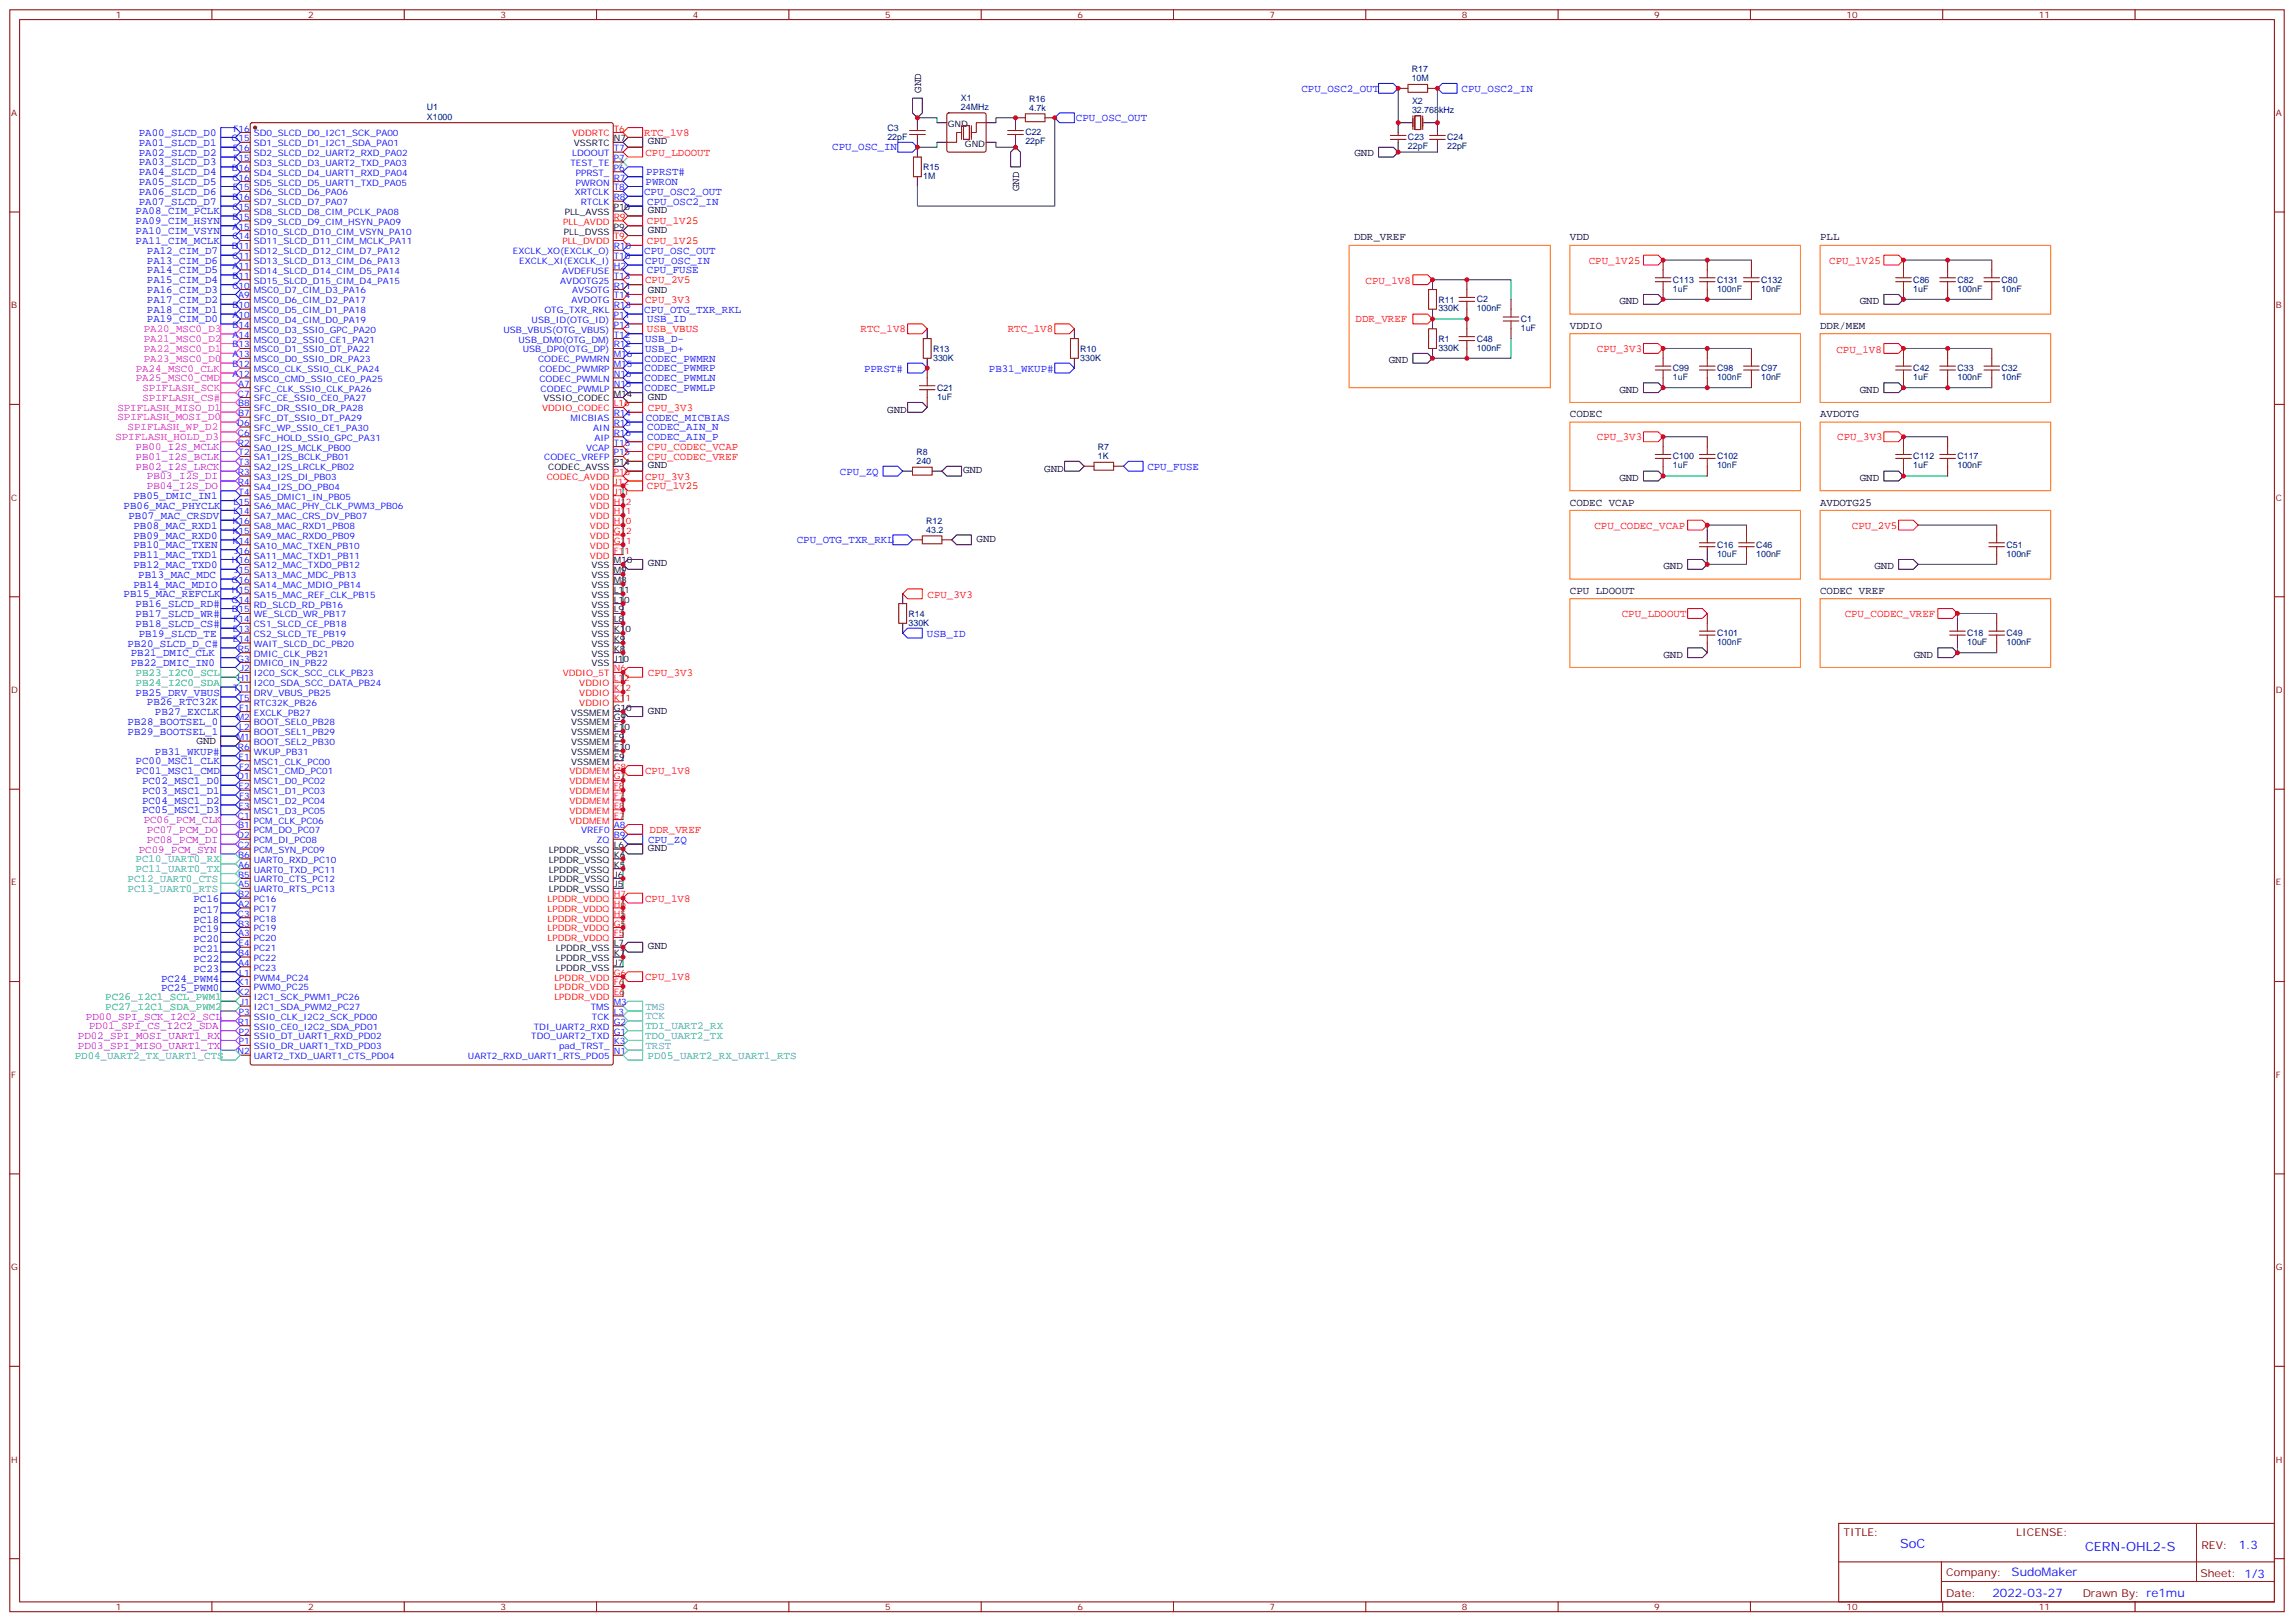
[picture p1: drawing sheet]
<svg xmlns="http://www.w3.org/2000/svg" width="825mm" height="583mm" viewBox="0 0 825 583" stroke-linecap="round" stroke-linejoin="round" font-family="sans-serif">
<defs><g id="words">
<g font-size="4.6" fill="#00f">
<text x="683.2" y="556.5">SoC</text>
<text x="749.7" y="557.4">CERN-OHL2-S</text>
</g>
<g font-size="4.2" fill="#00f">
<text x="804.9" y="556.8">1.3</text>
<text x="723.3" y="566.3">SudoMaker</text>
<text x="716.4" y="574.1">2022-03-27</text>
</g>
<g font-size="3.9">
<text x="331.2" y="33.4" transform="rotate(-90 331.2 33.4)">GND</text>
<text x="233" y="51.9">GND</text>
<text x="487" y="56">GND</text>
<text x="366.4" y="68.7" transform="rotate(-90 366.4 68.7)">GND</text>
<text x="233" y="76.6">GND</text>
<text x="233" y="83.6">GND</text>
<text x="486.8" y="86.4">DDR_VREF</text>
<text x="564.4" y="86.4">VDD</text>
<text x="654.4" y="86.4">PLL</text>
<text x="233" y="105.3">GND</text>
<text x="582.2" y="109.3">GND</text>
<text x="668.7" y="109.3">GND</text>
<text x="564.4" y="118.2">VDDIO</text>
<text x="654.4" y="118.2">DDR/MEM</text>
<text x="499.3" y="130.6">GND</text>
<text x="233" y="143.6">GND</text>
<text x="582.2" y="141.1">GND</text>
<text x="668.7" y="141.1">GND</text>
<text x="319" y="148.4">GND</text>
<text x="564.4" y="149.9">CODEC</text>
<text x="654.4" y="149.9">AVDOTG</text>
<text x="233" y="168.3">GND</text>
<text x="346.2" y="170">GND</text>
<text x="375.4" y="169.6">GND</text>
<text x="582.2" y="172.8">GND</text>
<text x="668.7" y="172.8">GND</text>
<text x="564.4" y="181.7">CODEC VCAP</text>
<text x="654.4" y="181.7">AVDOTG25</text>
<text x="351.1" y="194.8">GND</text>
<text x="233" y="203.6">GND</text>
<text x="598.1" y="204.6">GND</text>
<text x="673.9" y="204.6">GND</text>
<text x="564.4" y="213.4">CPU LDOOUT</text>
<text x="654.4" y="213.4">CODEC VREF</text>
<text x="598.1" y="236.3">GND</text>
<text x="688.1" y="236.3">GND</text>
<text x="233" y="256.5">GND</text>
<text x="70.7" y="267.6">GND</text>
<text x="233" y="305.9">GND</text>
<text x="233" y="341.2">GND</text>
</g>
<g font-size="3.9" fill="#00f">
<text x="467.9" y="33">CPU_OSC2_OUT</text>
<text x="525.5" y="33">CPU_OSC2_IN</text>
<text x="386.9" y="43.6">CPU_OSC_OUT</text>
<text x="49.9" y="52.4">PA01_SLCD_D1</text>
<text x="49.9" y="48.9">PA00_SLCD_D0</text>
<text x="49.9" y="59.5">PA03_SLCD_D3</text>
<text x="49.9" y="55.9">PA02_SLCD_D2</text>
<text x="299.3" y="54.1">CPU_OSC_IN</text>
<text x="49.9" y="63">PA04_SLCD_D4</text>
<text x="232.3" y="62.9">PPRST#</text>
<text x="49.9" y="70">PA06_SLCD_D6</text>
<text x="49.9" y="66.5">PA05_SLCD_D5</text>
<text x="231.6" y="70">CPU_OSC2_OUT</text>
<text x="232.1" y="66.5">PWRON</text>
<text x="48.8" y="77.1">PA08_CIM_PCLK</text>
<text x="49.9" y="73.6">PA07_SLCD_D7</text>
<text x="232.7" y="73.6">CPU_OSC2_IN</text>
<text x="48.8" y="80.6">PA09_CIM_HSYN</text>
<text x="48.8" y="84.1">PA10_CIM_VSYN</text>
<text x="48.8" y="87.6">PA11_CIM_MCLK</text>
<text x="52.8" y="91.2">PA12_CIM_D7</text>
<text x="52.8" y="94.7">PA13_CIM_D6</text>
<text x="231.6" y="91.2">CPU_OSC_OUT</text>
<text x="232" y="94.7">CPU_OSC_IN</text>
<text x="52.8" y="98.3">PA14_CIM_D5</text>
<text x="52.8" y="101.8">PA15_CIM_D4</text>
<text x="232.6" y="98.3">CPU_FUSE</text>
<text x="52.8" y="105.3">PA16_CIM_D3</text>
<text x="52.8" y="108.8">PA17_CIM_D2</text>
<text x="52.8" y="112.4">PA18_CIM_D1</text>
<text x="231.6" y="112.4">CPU_OTG_TXR_RKL</text>
<text x="52.8" y="115.9">PA19_CIM_D0</text>
<text x="232.7" y="115.9">USB_ID</text>
<text x="231.9" y="123">USB_D-</text>
<text x="231.7" y="130">CODEC_PWMRN</text>
<text x="231.9" y="126.5">USB_D+</text>
<text x="231.7" y="133.5">CODEC_PWMRP</text>
<text x="231.7" y="137">CODEC_PWMLN</text>
<text x="310.6" y="133.6">PPRST#</text>
<text x="355.5" y="133.6">PB31_WKUP#</text>
<text x="231.7" y="140.5">CODEC_PWMLP</text>
<text x="232.2" y="151.2">CODEC_MICBIAS</text>
<text x="232.7" y="154.7">CODEC_AIN_N</text>
<text x="232.7" y="158.2">CODEC_AIN_P</text>
<text x="302" y="170.6">CPU_ZQ</text>
<text x="412.5" y="168.9">CPU_FUSE</text>
<text x="48" y="179.4">PB05_DMIC_IN1</text>
<text x="44.4" y="183">PB06_MAC_PHYCLK</text>
<text x="46.2" y="186.5">PB07_MAC_CRSDV</text>
<text x="48" y="190">PB08_MAC_RXD1</text>
<text x="48" y="197.1">PB10_MAC_TXEN</text>
<text x="48" y="193.5">PB09_MAC_RXD0</text>
<text x="286.5" y="195.2">CPU_OTG_TXR_RKL</text>
<text x="48" y="200.6">PB11_MAC_TXD1</text>
<text x="48" y="204.1">PB12_MAC_TXD0</text>
<text x="49.7" y="207.7">PB13_MAC_MDC</text>
<text x="44.4" y="214.7">PB15_MAC_REFCLK</text>
<text x="48" y="211.2">PB14_MAC_MDIO</text>
<text x="48.8" y="218.3">PB16_SLCD_RD#</text>
<text x="48.8" y="221.8">PB17_SLCD_WR#</text>
<text x="48.8" y="225.3">PB18_SLCD_CS#</text>
<text x="45.9" y="232.4">PB20_SLCD_D_C#</text>
<text x="49.9" y="228.9">PB19_SLCD_TE</text>
<text x="333.3" y="228.8">USB_ID</text>
<text x="47" y="235.9">PB21_DMIC_CLK</text>
<text x="47" y="239.4">PB22_DMIC_IN0</text>
<text x="48.8" y="250">PB25_DRV_VBUS</text>
<text x="52.8" y="253.5">PB26_RTC32K</text>
<text x="55.7" y="257.1">PB27_EXCLK</text>
<text x="45.9" y="260.6">PB28_BOOTSEL_0</text>
<text x="45.9" y="264.1">PB29_BOOTSEL_1</text>
<text x="48.8" y="274.7">PC00_MSC1_CLK</text>
<text x="55.7" y="271.2">PB31_WKUP#</text>
<text x="48.8" y="278.2">PC01_MSC1_CMD</text>
<text x="51.1" y="281.7">PC02_MSC1_D0</text>
<text x="51.1" y="285.3">PC03_MSC1_D1</text>
<text x="51.1" y="288.8">PC04_MSC1_D2</text>
<text x="51.1" y="292.3">PC05_MSC1_D3</text>
<text x="233" y="302.9">CPU_ZQ</text>
<text x="69.5" y="328.1">PC17</text>
<text x="69.6" y="324.1">PC16</text>
<text x="69.5" y="331.6">PC18</text>
<text x="69.5" y="335.1">PC19</text>
<text x="69.5" y="338.7">PC20</text>
<text x="69.5" y="342.2">PC21</text>
<text x="69.5" y="345.7">PC22</text>
<text x="57.9" y="352.8">PC24_PWM4</text>
<text x="69.5" y="349.2">PC23</text>
<text x="57.9" y="356.3">PC25_PWM0</text>
</g>
<g font-size="3.9" fill="#f00">
<text x="231.6" y="48.8">RTC_1V8</text>
<text x="232.1" y="56">CPU_LDOOUT</text>
<text x="232.6" y="80.6">CPU_1V25</text>
<text x="232.6" y="87.7">CPU_1V25</text>
<text x="571.3" y="94.7">CPU_1V25</text>
<text x="657.7" y="94.7">CPU_1V25</text>
<text x="232" y="101.8">CPU_2V5</text>
<text x="491" y="102.1">CPU_1V8</text>
<text x="232" y="108.8">CPU_3V3</text>
<text x="232.6" y="119.5">USB_VBUS</text>
<text x="309.4" y="119.4">RTC_1V8</text>
<text x="362.4" y="119.4">RTC_1V8</text>
<text x="487.4" y="115.8">DDR_VREF</text>
<text x="574.2" y="126.5">CPU_3V3</text>
<text x="660.3" y="126.8">CPU_1V8</text>
<text x="233" y="147.7">CPU_3V3</text>
<text x="232.9" y="161.8">CPU_CODEC_VCAP</text>
<text x="574.2" y="158.3">CPU_3V3</text>
<text x="660.6" y="158.3">CPU_3V3</text>
<text x="232.8" y="165.3">CPU_CODEC_VREF</text>
<text x="232" y="172.3">CPU_3V3</text>
<text x="232.6" y="175.9">CPU_1V25</text>
<text x="573.3" y="190">CPU_CODEC_VCAP</text>
<text x="665.9" y="190">CPU_2V5</text>
<text x="333.5" y="214.8">CPU_3V3</text>
<text x="583.1" y="221.8">CPU_LDOOUT</text>
<text x="663.2" y="221.7">CPU_CODEC_VREF</text>
<text x="233" y="243">CPU_3V3</text>
<text x="232" y="278.2">CPU_1V8</text>
<text x="233.5" y="299.5">DDR_VREF</text>
<text x="232" y="324.1">CPU_1V8</text>
<text x="232" y="352.3">CPU_1V8</text>
</g>
<g font-size="3.9" fill="#f0f">
<text x="51.7" y="119.4">PA20_MSC0_D3</text>
<text x="51.7" y="123">PA21_MSC0_D2</text>
<text x="51.7" y="126.5">PA22_MSC0_D1</text>
<text x="51.7" y="130">PA23_MSC0_D0</text>
<text x="48.8" y="133.5">PA24_MSC0_CLK</text>
<text x="48.8" y="137.1">PA25_MSC0_CMD</text>
<text x="51.2" y="140.5">SPIFLASH_SCK</text>
<text x="42.2" y="147.7">SPIFLASH_MISO_D1</text>
<text x="51.2" y="144.2">SPIFLASH_CS#</text>
<text x="42.2" y="151.1">SPIFLASH_MOSI_D0</text>
<text x="45.9" y="154.7">SPIFLASH_WP_D2</text>
<text x="41.5" y="158.3">SPIFLASH_HOLD_D3</text>
</g>
<g font-size="3.9" fill="#c0f">
<text x="48.8" y="161.8">PB00_I2S_MCLK</text>
<text x="48.8" y="165.3">PB01_I2S_BCLK</text>
<text x="48.8" y="168.8">PB02_I2S_LRCK</text>
<text x="52.8" y="172.3">PB03_I2S_DI</text>
<text x="52.8" y="175.9">PB04_I2S_DO</text>
<text x="51.7" y="295.9">PC06_PCM_CLK</text>
<text x="52.8" y="299.4">PC07_PCM_DO</text>
<text x="52.8" y="302.9">PC08_PCM_DI</text>
<text x="49.9" y="306.5">PC09_PCM_SYN</text>
<text x="30.9" y="366.4">PD00_SPI_SCK_I2C2_SCL</text>
<text x="32" y="370">PD01_SPI_CS_I2C2_SDA</text>
<text x="28" y="377">PD03_SPI_MISO_UART1_TX</text>
<text x="28" y="373.5">PD02_SPI_MOSI_UART1_RX</text>
</g>
<g font-size="3.9" fill="#3c0">
<text x="48.8" y="243">PB23_I2C0_SCL</text>
<text x="48.8" y="246.5">PB24_I2C0_SDA</text>
<text x="37.8" y="359.4">PC26_I2C1_SCL_PWM1</text>
<text x="37.8" y="362.9">PC27_I2C1_SDA_PWM2</text>
</g>
<g font-size="3.9" fill="#0cc">
<text x="48.8" y="310">PC10_UART0_RX</text>
<text x="45.9" y="317">PC12_UART0_CTS</text>
<text x="48.8" y="313.5">PC11_UART0_TX</text>
<text x="45.9" y="320.6">PC13_UART0_RTS</text>
<text x="232.1" y="369.9">TDI_UART2_RX</text>
<text x="232" y="373.5">TDO_UART2_TX</text>
<text x="26.9" y="380.5">PD04_UART2_TX_UART1_CTS</text>
<text x="232.9" y="380.5">PD05_UART2_RX_UART1_RTS</text>
</g>
<g font-size="3.9" fill="#0cf">
<text x="232.1" y="362.9">TMS</text>
<text x="232.1" y="366.4">TCK</text>
<text x="232.1" y="377">TRST</text>
</g>
<g font-size="3.9" fill="#800">
<text x="662.9" y="552.1">TITLE:</text>
<text x="791.5" y="556.8">REV:</text>
<text x="699.8" y="566.3">Company:</text>
<text x="791.1" y="566.9">Sheet: 1/3</text>
<text x="699.8" y="574">Date:</text>
<text x="748.8" y="574.1">Drawn By: re1mu</text>
</g>
<text font-size="3.9" fill="#900" x="725" y="552.1">LICENSE:</text>
<g font-size="3.2" fill="#800">
<text x="41.6" y="6.5">1</text>
<text x="110.8" y="6.5">2</text>
<text x="179.9" y="6.5">3</text>
<text x="249.1" y="6.5">4</text>
<text x="318.2" y="6.5">5</text>
<text x="387.3" y="6.5">6</text>
<text x="456.5" y="6.5">7</text>
<text x="525.6" y="6.5">8</text>
<text x="594.8" y="6.5">9</text>
<text x="663.9" y="6.5">10</text>
<text x="733.1" y="6.5">11</text>
<text x="4.1" y="41.6">A</text>
<text x="818.3" y="41.6">A</text>
<text x="4.1" y="110.8">B</text>
<text x="818.3" y="110.8">B</text>
<text x="4.1" y="179.9">C</text>
<text x="818.3" y="179.9">C</text>
<text x="4.1" y="249.1">D</text>
<text x="818.3" y="249.1">D</text>
<text x="4.1" y="318.2">E</text>
<text x="818.3" y="318.2">E</text>
<text x="4.1" y="387.3">F</text>
<text x="818.3" y="387.3">F</text>
<text x="4.1" y="456.5">G</text>
<text x="818.3" y="456.5">G</text>
<text x="4.1" y="525.6">H</text>
<text x="818.3" y="525.6">H</text>
<text x="41.6" y="578.7">1</text>
<text x="110.8" y="578.7">2</text>
<text x="179.9" y="578.7">3</text>
<text x="249.1" y="578.7">4</text>
<text x="318.2" y="578.7">5</text>
<text x="387.3" y="578.7">6</text>
<text x="456.5" y="578.7">7</text>
<text x="525.6" y="578.7">8</text>
<text x="594.8" y="578.7">9</text>
<text x="663.9" y="578.7">10</text>
<text x="733.1" y="578.7">11</text>
</g>
<g font-size="3.2" fill="#000080">
<text x="507.6" y="29.3">10M</text>
<text x="507.6" y="26">R17</text>
<text x="153.5" y="39.6">U1</text>
<text x="345.5" y="39.5">24MHz</text>
<text x="345.5" y="36.3">X1</text>
<text x="370.1" y="39.9">4.7k</text>
<text x="370.1" y="36.7">R16</text>
<text x="507.7" y="40.6">32.768kHz</text>
<text x="507.7" y="37.3">X2</text>
<text x="153.5" y="43">X1000</text>
<text x="319" y="47.2">C3</text>
<text x="319" y="50.5">22pF</text>
<text x="368.7" y="51.9">22pF</text>
<text x="368.7" y="48.6">C22</text>
<text x="506.2" y="53.7">22pF</text>
<text x="506.2" y="50.4">C23</text>
<text x="520.3" y="53.7">22pF</text>
<text x="520.3" y="50.4">C24</text>
<text x="332" y="64.3">1M</text>
<text x="332" y="61">R15</text>
<text x="601.5" y="101.6">C113</text>
<text x="617.4" y="101.6">C131</text>
<text x="633.2" y="101.6">C132</text>
<text x="687.9" y="101.6">C86</text>
<text x="703.8" y="101.6">C82</text>
<text x="719.7" y="101.6">C80</text>
<text x="601.5" y="104.8">1uF</text>
<text x="617.4" y="104.8">100nF</text>
<text x="633.2" y="104.8">10nF</text>
<text x="687.9" y="104.8">1uF</text>
<text x="703.8" y="104.8">100nF</text>
<text x="719.7" y="104.8">10nF</text>
<text x="517.2" y="112">330K</text>
<text x="517.2" y="108.7">R11</text>
<text x="530.9" y="111.9">100nF</text>
<text x="530.9" y="108.6">C2</text>
<text x="546.8" y="118.9">1uF</text>
<text x="546.8" y="115.7">C1</text>
<text x="517.2" y="122.9">R1</text>
<text x="530.9" y="126">100nF</text>
<text x="530.9" y="122.8">C48</text>
<text x="335.5" y="129.6">330K</text>
<text x="335.5" y="126.4">R13</text>
<text x="388.4" y="129.6">330K</text>
<text x="388.4" y="126.4">R10</text>
<text x="517.2" y="126.1">330K</text>
<text x="601.5" y="136.6">1uF</text>
<text x="601.5" y="133.3">C99</text>
<text x="617.4" y="136.6">100nF</text>
<text x="617.4" y="133.3">C98</text>
<text x="633.2" y="136.6">10nF</text>
<text x="633.2" y="133.3">C97</text>
<text x="687.9" y="136.6">1uF</text>
<text x="687.9" y="133.3">C42</text>
<text x="703.8" y="136.6">100nF</text>
<text x="703.8" y="133.3">C33</text>
<text x="719.7" y="136.6">10nF</text>
<text x="719.7" y="133.3">C32</text>
<text x="336.9" y="143.6">1uF</text>
<text x="336.9" y="140.4">C21</text>
<text x="394.7" y="161.8">R7</text>
<text x="329.5" y="166.9">240</text>
<text x="329.5" y="163.5">R8</text>
<text x="394.7" y="165.1">1K</text>
<text x="601.5" y="165.1">C100</text>
<text x="617.4" y="165.1">C102</text>
<text x="687.9" y="165.1">C112</text>
<text x="703.8" y="165.1">C117</text>
<text x="601.5" y="168.3">1uF</text>
<text x="617.4" y="168.3">10nF</text>
<text x="687.9" y="168.3">1uF</text>
<text x="703.8" y="168.3">100nF</text>
<text x="333" y="191.6">43.2</text>
<text x="333" y="188.4">R12</text>
<text x="617.4" y="197">C16</text>
<text x="631.5" y="196.8">C46</text>
<text x="721.4" y="196.8">C51</text>
<text x="617.4" y="200.1">10uF</text>
<text x="631.5" y="200.1">100nF</text>
<text x="721.4" y="200.1">100nF</text>
<text x="326.7" y="221.6">R14</text>
<text x="326.7" y="224.8">330K</text>
<text x="617.4" y="231.8">100nF</text>
<text x="617.4" y="228.6">C101</text>
<text x="707.3" y="231.8">10uF</text>
<text x="707.3" y="228.7">C18</text>
<text x="721.4" y="231.8">100nF</text>
<text x="721.4" y="228.6">C49</text>
</g>
<g font-size="3.2" fill="#00f">
<text x="83.9" y="47.3">F16</text>
<text x="83.3" y="50.8">G15</text>
<text x="91.3" y="49">SD0_SLCD_D0_I2C1_SCK_PA00</text>
<text x="91.3" y="52.6">SD1_SLCD_D1_I2C1_SDA_PA01</text>
<text x="83.7" y="54.3">E16</text>
<text x="83.9" y="57.9">F15</text>
<text x="91.3" y="56.1">SD2_SLCD_D2_UART2_RXD_PA02</text>
<text x="91.3" y="59.6">SD3_SLCD_D3_UART2_TXD_PA03</text>
<text x="205.1" y="59.6">TEST_TE</text>
<text x="205.7" y="56.1">LDOOUT</text>
<text x="220.7" y="57.9">P7</text>
<text x="220.7" y="54.3">T7</text>
<text x="83.3" y="61.4">D16</text>
<text x="83.5" y="64.9">C16</text>
<text x="91.3" y="63.1">SD4_SLCD_D4_UART1_RXD_PA04</text>
<text x="207" y="63.1">PPRST_</text>
<text x="220.7" y="64.9">R7</text>
<text x="220.7" y="61.4">P6</text>
<text x="83.6" y="72">B16</text>
<text x="83.7" y="68.4">E15</text>
<text x="91.3" y="66.7">SD5_SLCD_D5_UART1_TXD_PA05</text>
<text x="91.3" y="70.2">SD6_SLCD_D6_PA06</text>
<text x="206.7" y="70.2">XRTCLK</text>
<text x="207" y="66.7">PWRON</text>
<text x="220.7" y="72">R8</text>
<text x="220.7" y="68.4">T8</text>
<text x="83.5" y="75.5">C15</text>
<text x="91.3" y="73.7">SD7_SLCD_D7_PA07</text>
<text x="91.3" y="77.3">SD8_SLCD_D8_CIM_PCLK_PA08</text>
<text x="208.8" y="73.7">RTCLK</text>
<text x="83.6" y="79">B15</text>
<text x="83.6" y="82.5">A15</text>
<text x="91.3" y="80.8">SD9_SLCD_D9_CIM_HSYN_PA09</text>
<text x="83.3" y="89.6">D11</text>
<text x="83.5" y="86.1">C14</text>
<text x="91.3" y="84.3">SD10_SLCD_D10_CIM_VSYN_PA10</text>
<text x="91.3" y="87.8">SD11_SLCD_D11_CIM_MCLK_PA11</text>
<text x="220.7" y="89.6">R10</text>
<text x="83.5" y="93.1">C11</text>
<text x="91.3" y="91.4">SD12_SLCD_D12_CIM_D7_PA12</text>
<text x="91.3" y="94.9">SD13_SLCD_D13_CIM_D6_PA13</text>
<text x="184.4" y="91.4">EXCLK_XO(EXCLK_O)</text>
<text x="186.7" y="94.9">EXCLK_XI(EXCLK_I)</text>
<text x="220.7" y="93.1">T10</text>
<text x="83.6" y="100.2">B11</text>
<text x="83.6" y="96.7">A11</text>
<text x="91.3" y="98.4">SD14_SLCD_D14_CIM_D5_PA14</text>
<text x="91.3" y="102">SD15_SLCD_D15_CIM_D4_PA15</text>
<text x="201.5" y="102">AVDOTG25</text>
<text x="202.1" y="98.4">AVDEFUSE</text>
<text x="220.7" y="100.2">T13</text>
<text x="220.7" y="96.7">H2</text>
<text x="83.5" y="103.7">C10</text>
<text x="85.6" y="107.2">A9</text>
<text x="91.3" y="105.5">MSC0_D7_CIM_D3_PA16</text>
<text x="205.8" y="105.5">AVSOTG</text>
<text x="220.7" y="107.2">T14</text>
<text x="220.7" y="103.7">R11</text>
<text x="83.6" y="110.8">B10</text>
<text x="91.3" y="109">MSC0_D6_CIM_D2_PA17</text>
<text x="91.3" y="112.5">MSC0_D5_CIM_D1_PA18</text>
<text x="195.7" y="112.5">OTG_TXR_RKL</text>
<text x="205.5" y="109">AVDOTG</text>
<text x="220.7" y="110.8">R13</text>
<text x="83.6" y="117.8">B14</text>
<text x="83.6" y="114.3">A10</text>
<text x="91.3" y="116.1">MSC0_D4_CIM_D0_PA19</text>
<text x="91.3" y="119.6">MSC0_D3_SSI0_GPC_PA20</text>
<text x="181" y="119.6">USB_VBUS(OTG_VBUS)</text>
<text x="191.1" y="116.1">USB_ID(OTG_ID)</text>
<text x="220.7" y="117.8">P13</text>
<text x="220.7" y="114.3">P11</text>
<text x="83.6" y="124.9">B13</text>
<text x="83.6" y="121.4">A14</text>
<text x="91.3" y="123.1">MSC0_D2_SSI0_CE1_PA21</text>
<text x="186.4" y="123.1">USB_DM0(OTG_DM)</text>
<text x="220.7" y="124.9">R12</text>
<text x="220.7" y="121.4">T12</text>
<text x="83.6" y="131.9">B12</text>
<text x="83.6" y="128.4">A13</text>
<text x="91.3" y="126.6">MSC0_D1_SSI0_DT_PA22</text>
<text x="91.3" y="130.2">MSC0_D0_SSI0_DR_PA23</text>
<text x="188" y="126.6">USB_DP0(OTG_DP)</text>
<text x="193.5" y="130.2">CODEC_PWMRN</text>
<text x="220.7" y="131.9">M15</text>
<text x="220.7" y="128.4">M16</text>
<text x="83.6" y="135.5">A12</text>
<text x="91.3" y="133.7">MSC0_CLK_SSI0_CLK_PA24</text>
<text x="91.3" y="137.2">MSC0_CMD_SSI0_CE0_PA25</text>
<text x="193.9" y="137.2">CODEC_PWMLN</text>
<text x="193.9" y="133.7">COEDC_PWMRP</text>
<text x="220.7" y="135.5">N16</text>
<text x="85.5" y="142.5">C7</text>
<text x="85.6" y="139">A7</text>
<text x="91.3" y="140.8">SFC_CLK_SSI0_CLK_PA26</text>
<text x="194.4" y="140.8">CODEC_PWMLP</text>
<text x="220.7" y="139">N15</text>
<text x="85.6" y="146">B8</text>
<text x="85.6" y="149.6">B7</text>
<text x="91.3" y="144.3">SFC_CE_SSI0_CE0_PA27</text>
<text x="91.3" y="147.8">SFC_DR_SSI0_DR_PA28</text>
<text x="220.7" y="149.6">R14</text>
<text x="85.3" y="153.1">D6</text>
<text x="91.3" y="151.3">SFC_DT_SSI0_DT_PA29</text>
<text x="91.3" y="154.9">SFC_WP_SSI0_CE1_PA30</text>
<text x="205.1" y="151.3">MICBIAS</text>
<text x="213.3" y="154.9">AIN</text>
<text x="220.7" y="153.1">R15</text>
<text x="85.5" y="156.6">C6</text>
<text x="85.6" y="160.2">R2</text>
<text x="91.3" y="158.4">SFC_HOLD_SSI0_GPC_PA31</text>
<text x="91.3" y="161.9">SA0_I2S_MCLK_PB00</text>
<text x="210.7" y="161.9">VCAP</text>
<text x="213.8" y="158.4">AIP</text>
<text x="220.7" y="160.2">T15</text>
<text x="220.7" y="156.6">R16</text>
<text x="85.8" y="163.7">T2</text>
<text x="85.8" y="167.2">T3</text>
<text x="91.3" y="165.5">SA1_I2S_BCLK_PB01</text>
<text x="195.7" y="165.5">CODEC_VREFP</text>
<text x="220.7" y="163.7">P15</text>
<text x="85.6" y="170.7">R3</text>
<text x="91.3" y="169">SA2_I2S_LRCLK_PB02</text>
<text x="91.3" y="172.5">SA3_I2S_DI_PB03</text>
<text x="85.6" y="174.3">R4</text>
<text x="85.8" y="177.8">T4</text>
<text x="91.3" y="176">SA4_I2S_DO_PB04</text>
<text x="91.3" y="179.6">SA5_DMIC1_IN_PB05</text>
<text x="84" y="181.3">L15</text>
<text x="84" y="184.9">L14</text>
<text x="91.3" y="183.1">SA6_MAC_PHY_CLK_PWM3_PB06</text>
<text x="83.6" y="188.4">K16</text>
<text x="83.6" y="191.9">K15</text>
<text x="91.3" y="186.6">SA7_MAC_CRS_DV_PB07</text>
<text x="91.3" y="190.1">SA8_MAC_RXD1_PB08</text>
<text x="83.6" y="195.4">K14</text>
<text x="91.3" y="193.7">SA9_MAC_RXD0_PB09</text>
<text x="91.3" y="197.2">SA10_MAC_TXEN_PB10</text>
<text x="83.4" y="202.5">H16</text>
<text x="84.3" y="199">J16</text>
<text x="91.3" y="200.7">SA11_MAC_TXD1_PB11</text>
<text x="83.3" y="209.5">G16</text>
<text x="84.3" y="206">J15</text>
<text x="91.3" y="204.3">SA12_MAC_TXD0_PB12</text>
<text x="91.3" y="207.8">SA13_MAC_MDC_PB13</text>
<text x="83.4" y="213.1">H15</text>
<text x="91.3" y="211.3">SA14_MAC_MDIO_PB14</text>
<text x="91.3" y="214.8">SA15_MAC_REF_CLK_PB15</text>
<text x="83.3" y="216.6">G14</text>
<text x="83.3" y="220.1">D15</text>
<text x="91.3" y="218.4">RD_SLCD_RD_PB16</text>
<text x="91.3" y="221.9">WE_SLCD_WR_PB17</text>
<text x="83.7" y="227.2">E13</text>
<text x="83.9" y="223.7">F14</text>
<text x="91.3" y="225.4">CS1_SLCD_CE_PB18</text>
<text x="83.7" y="230.7">E14</text>
<text x="91.3" y="229">CS2_SLCD_TE_PB19</text>
<text x="91.3" y="232.5">WAIT_SLCD_DC_PB20</text>
<text x="85.3" y="237.8">G3</text>
<text x="85.6" y="234.2">R5</text>
<text x="91.3" y="236">DMIC_CLK_PB21</text>
<text x="91.3" y="239.5">DMIC0_IN_PB22</text>
<text x="85.4" y="244.8">H1</text>
<text x="86.3" y="241.3">J2</text>
<text x="91.3" y="243.1">I2C0_SCK_SCC_CLK_PB23</text>
<text x="83.8" y="248.4">T11</text>
<text x="85.8" y="251.9">T5</text>
<text x="91.3" y="246.6">I2C0_SDA_SCC_DATA_PB24</text>
<text x="91.3" y="250.1">DRV_VBUS_PB25</text>
<text x="85.9" y="255.4">F1</text>
<text x="91.3" y="253.6">RTC32K_PB26</text>
<text x="91.3" y="257.2">EXCLK_PB27</text>
<text x="85.1" y="258.9">M2</text>
<text x="86" y="262.5">L2</text>
<text x="91.3" y="260.7">BOOT_SEL0_PB28</text>
<text x="85.1" y="266">M1</text>
<text x="85.6" y="269.5">R6</text>
<text x="91.3" y="264.2">BOOT_SEL1_PB29</text>
<text x="91.3" y="267.8">BOOT_SEL2_PB30</text>
<text x="85.8" y="273">E1</text>
<text x="91.3" y="271.3">WKUP_PB31</text>
<text x="91.3" y="274.8">MSC1_CLK_PC00</text>
<text x="85.3" y="280.1">D1</text>
<text x="85.9" y="276.6">F2</text>
<text x="91.3" y="278.3">MSC1_CMD_PC01</text>
<text x="91.3" y="281.9">MSC1_D0_PC02</text>
<text x="85.8" y="283.6">E2</text>
<text x="85.9" y="287.2">F3</text>
<text x="91.3" y="285.4">MSC1_D1_PC03</text>
<text x="85.8" y="290.7">E3</text>
<text x="91.3" y="288.9">MSC1_D2_PC04</text>
<text x="91.3" y="292.5">MSC1_D3_PC05</text>
<text x="85.5" y="294.2">C1</text>
<text x="85.6" y="297.7">B1</text>
<text x="91.3" y="296">PCM_CLK_PC06</text>
<text x="91.3" y="299.5">PCM_DO_PC07</text>
<text x="209" y="299.5">VREF0</text>
<text x="220.7" y="297.7">A8</text>
<text x="85.3" y="301.3">D2</text>
<text x="85.5" y="304.8">C2</text>
<text x="91.3" y="303">PCM_DI_PC08</text>
<text x="214.5" y="303">ZQ</text>
<text x="220.7" y="301.3">B9</text>
<text x="85.6" y="308.3">B6</text>
<text x="85.6" y="311.9">A6</text>
<text x="91.3" y="306.6">PCM_SYN_PC09</text>
<text x="91.3" y="310.1">UART0_RXD_PC10</text>
<text x="85.6" y="315.4">B5</text>
<text x="91.3" y="313.6">UART0_TXD_PC11</text>
<text x="91.3" y="317.1">UART0_CTS_PC12</text>
<text x="85.6" y="322.4">B2</text>
<text x="85.6" y="318.9">A5</text>
<text x="91.3" y="320.7">UART0_RTS_PC13</text>
<text x="85.5" y="329.5">C3</text>
<text x="85.6" y="326">A2</text>
<text x="91.3" y="324.2">PC16</text>
<text x="91.3" y="327.7">PC17</text>
<text x="85.6" y="333">B3</text>
<text x="91.3" y="331.3">PC18</text>
<text x="91.3" y="334.8">PC19</text>
<text x="85.6" y="336.5">A3</text>
<text x="85.8" y="340.1">E4</text>
<text x="91.3" y="338.3">PC20</text>
<text x="91.3" y="341.8">PC21</text>
<text x="85.6" y="343.6">B4</text>
<text x="85.6" y="347.1">A4</text>
<text x="91.3" y="345.4">PC22</text>
<text x="86" y="350.7">L1</text>
<text x="91.3" y="348.9">PC23</text>
<text x="91.3" y="352.4">PWM4_PC24</text>
<text x="85.6" y="354.2">K1</text>
<text x="85.6" y="357.7">K2</text>
<text x="91.3" y="356">PWM0_PC25</text>
<text x="91.3" y="359.5">I2C1_SCK_PWM1_PC26</text>
<text x="85.9" y="364.8">P3</text>
<text x="86.3" y="361.2">J1</text>
<text x="91.3" y="363">I2C1_SDA_PWM2_PC27</text>
<text x="212.4" y="363">TMS</text>
<text x="220.7" y="364.8">L3</text>
<text x="220.7" y="361.2">M3</text>
<text x="85.6" y="368.3">R1</text>
<text x="85.9" y="371.8">P2</text>
<text x="91.3" y="366.5">SSI0_CLK_I2C2_SCK_PD00</text>
<text x="91.3" y="370.1">SSI0_CE0_I2C2_SDA_PD01</text>
<text x="191.9" y="370.1">TDI_UART2_RXD</text>
<text x="212.8" y="366.5">TCK</text>
<text x="220.7" y="371.8">G1</text>
<text x="220.7" y="368.3">G2</text>
<text x="85.9" y="375.4">P1</text>
<text x="91.3" y="373.6">SSI0_DT_UART1_RXD_PD02</text>
<text x="91.3" y="377.1">SSI0_DR_UART1_TXD_PD03</text>
<text x="191" y="373.6">TDO_UART2_TXD</text>
<text x="201" y="377.1">pad_TRST_</text>
<text x="220.7" y="375.4">K3</text>
<text x="85.4" y="378.9">N2</text>
<text x="91.3" y="380.6">UART2_TXD_UART1_CTS_PD04</text>
<text x="168.2" y="380.6">UART2_RXD_UART1_RTS_PD05</text>
<text x="220.7" y="378.9">N1</text>
</g>
<g font-size="3.2" fill="#f00">
<text x="220.7" y="47.3">T6</text>
<text x="205.7" y="49">VDDRTC</text>
<text x="202.5" y="80.8">PLL_AVDD</text>
<text x="220.7" y="79">R9</text>
<text x="202.2" y="87.8">PLL_DVDD</text>
<text x="220.7" y="86.1">T9</text>
<text x="194.9" y="147.8">VDDIO_CODEC</text>
<text x="220.7" y="146">L16</text>
<text x="196.6" y="172.5">CODEC_AVDD</text>
<text x="220.7" y="170.7">P16</text>
<text x="212.1" y="179.6">VDD</text>
<text x="212.1" y="176">VDD</text>
<text x="220.7" y="177.8">J11</text>
<text x="220.7" y="174.3">J12</text>
<text x="212.1" y="183.1">VDD</text>
<text x="220.7" y="184.9">H11</text>
<text x="220.7" y="181.3">H12</text>
<text x="212.1" y="190.1">VDD</text>
<text x="212.1" y="186.6">VDD</text>
<text x="220.7" y="191.9">G12</text>
<text x="220.7" y="188.4">H10</text>
<text x="212.1" y="197.2">VDD</text>
<text x="212.1" y="193.7">VDD</text>
<text x="220.7" y="195.4">G11</text>
<text x="212.1" y="200.7">VDD</text>
<text x="220.7" y="199">F11</text>
<text x="202.3" y="243.1">VDDIO_5T</text>
<text x="220.7" y="244.8">L12</text>
<text x="220.7" y="241.3">N6</text>
<text x="208.3" y="250.1">VDDIO</text>
<text x="208.3" y="246.6">VDDIO</text>
<text x="220.7" y="251.9">K11</text>
<text x="220.7" y="248.4">K12</text>
<text x="208.3" y="253.6">VDDIO</text>
<text x="204.8" y="281.9">VDDMEM</text>
<text x="204.8" y="278.3">VDDMEM</text>
<text x="220.7" y="280.1">G7</text>
<text x="220.7" y="276.6">G8</text>
<text x="204.8" y="285.4">VDDMEM</text>
<text x="220.7" y="287.2">F7</text>
<text x="220.7" y="283.6">F8</text>
<text x="204.8" y="292.5">VDDMEM</text>
<text x="204.8" y="288.9">VDDMEM</text>
<text x="220.7" y="290.7">E8</text>
<text x="204.8" y="296">VDDMEM</text>
<text x="220.7" y="294.2">E7</text>
<text x="220.7" y="322.4">H7</text>
<text x="196.8" y="327.7">LPDDR_VDDQ</text>
<text x="196.8" y="324.2">LPDDR_VDDQ</text>
<text x="220.7" y="329.5">H5</text>
<text x="220.7" y="326">H6</text>
<text x="196.8" y="334.8">LPDDR_VDDQ</text>
<text x="196.8" y="331.3">LPDDR_VDDQ</text>
<text x="220.7" y="333">G5</text>
<text x="196.8" y="338.3">LPDDR_VDDQ</text>
<text x="220.7" y="336.5">F5</text>
<text x="199.3" y="352.4">LPDDR_VDD</text>
<text x="220.7" y="350.7">G6</text>
<text x="199.3" y="359.5">LPDDR_VDD</text>
<text x="199.3" y="356">LPDDR_VDD</text>
<text x="220.7" y="357.7">E6</text>
<text x="220.7" y="354.2">F6</text>
</g>
<g font-size="3.2">
<text x="340.8" y="45.5">GND</text>
<text x="206.3" y="52.6">VSSRTC</text>
<text x="220.7" y="50.8">N7</text>
<text x="346.9" y="52.9">GND</text>
<text x="203" y="77.3">PLL_AVSS</text>
<text x="220.7" y="75.5">P10</text>
<text x="220.7" y="82.5">P9</text>
<text x="202.8" y="84.3">PLL_DVSS</text>
<text x="220.7" y="142.5">M14</text>
<text x="195.4" y="144.3">VSSIO_CODEC</text>
<text x="220.7" y="167.2">P14</text>
<text x="197.1" y="169">CODEC_AVSS</text>
<text x="220.7" y="202.5">M10</text>
<text x="212.7" y="207.8">VSS</text>
<text x="212.7" y="204.3">VSS</text>
<text x="220.7" y="209.5">M8</text>
<text x="220.7" y="206">M9</text>
<text x="212.7" y="214.8">VSS</text>
<text x="212.7" y="211.3">VSS</text>
<text x="220.7" y="213.1">L11</text>
<text x="212.7" y="221.9">VSS</text>
<text x="212.7" y="218.4">VSS</text>
<text x="220.7" y="220.1">L9</text>
<text x="220.7" y="216.6">L10</text>
<text x="212.7" y="225.4">VSS</text>
<text x="220.7" y="227.2">K10</text>
<text x="220.7" y="223.7">L8</text>
<text x="212.7" y="232.5">VSS</text>
<text x="212.7" y="229">VSS</text>
<text x="220.7" y="230.7">K9</text>
<text x="212.7" y="239.5">VSS</text>
<text x="212.7" y="236">VSS</text>
<text x="220.7" y="237.8">J10</text>
<text x="220.7" y="234.2">K8</text>
<text x="205.3" y="257.2">VSSMEM</text>
<text x="220.7" y="255.4">G10</text>
<text x="205.3" y="260.7">VSSMEM</text>
<text x="220.7" y="262.5">F10</text>
<text x="220.7" y="258.9">G9</text>
<text x="205.3" y="267.8">VSSMEM</text>
<text x="205.3" y="264.2">VSSMEM</text>
<text x="220.7" y="269.5">E10</text>
<text x="220.7" y="266">F9</text>
<text x="205.3" y="274.8">VSSMEM</text>
<text x="205.3" y="271.3">VSSMEM</text>
<text x="220.7" y="273">E9</text>
<text x="220.7" y="304.8">L6</text>
<text x="197.4" y="310.1">LPDDR_VSSQ</text>
<text x="197.4" y="306.6">LPDDR_VSSQ</text>
<text x="220.7" y="311.9">K5</text>
<text x="220.7" y="308.3">K6</text>
<text x="197.4" y="317.1">LPDDR_VSSQ</text>
<text x="197.4" y="313.6">LPDDR_VSSQ</text>
<text x="220.7" y="315.4">J6</text>
<text x="197.4" y="320.7">LPDDR_VSSQ</text>
<text x="220.7" y="318.9">J5</text>
<text x="199.9" y="341.8">LPDDR_VSS</text>
<text x="220.7" y="340.1">L7</text>
<text x="199.9" y="345.4">LPDDR_VSS</text>
<text x="220.7" y="347.1">J7</text>
<text x="220.7" y="343.6">K7</text>
<text x="199.9" y="348.9">LPDDR_VSS</text>
</g>
</g></defs>
<g fill="none" stroke="#870000" stroke-width=".36">
<path d="M3.5 3.5h817.8v575.8h-817.8zM7.1 7.1h810.6v568.6h-810.6zM76.2 3.5v3.6M145.3 3.5v3.6M214.5 3.5v3.6M283.6 3.5v3.6M352.8 3.5v3.6M421.9 3.5v3.6M491.1 3.5v3.6M560.2 3.5v3.6M629.4 3.5v3.6M698.5 3.5v3.6"/>
<path d="M767.6 3.5v3.6M502.7 31.8h3.5M513.3 31.8h3.5M86.4 47.6h3.6M86.4 51.2h3.6M86.4 54.7h3.6M86.4 58.2h3.6M90.2 44.3l.5-.2h129.1l.6 .4 .1 337.6-.5 .6-129.3 .1-.7-.5v-337.5zM220.5 54.7h3.5M220.5 58.2h3.5M327 48.3h5.7M327 46.9h5.7"/>
<path d="M328.4 56.4h2.9v7.1h-2.9zM329.8 45.9v1M329.8 48.3v1.1M340.7 40.8l.4-.2h12.7l.5 .2 .2 .5v12.7l-.2 .5-.5 .2h-12.7l-.5-.3-.2-.4v-12.7zM362.3 48.3h5.6M362.3 46.9h5.6M365.1 45.9v1M365.1 48.3v1.1M365.1 42.3h3.6M375.7 42.3h3.5M499.9 50.1h5.6M499.9 48.7h5.6"/>
<path d="M502.7 47.6v1.1M502.7 50.1v1.1M508 41.6v5M508.7 41.6h2.1v5h-2.1zM511.5 41.6v5M514 50.1h5.6M514 48.7h5.6M516.8 47.6v1.1M516.8 50.1v1.1M3.5 76.2h3.6M86.4 61.7h3.6M86.4 65.3h3.6"/>
<path d="M86.4 68.8h3.6M86.4 72.3h3.6M86.4 75.8h3.6M86.4 79.4h3.6M220.5 61.7h3.5M220.5 65.3h3.5M220.5 68.8h3.5M220.5 72.3h3.5M817.7 76.2h3.6M86.4 82.9h3.6M86.4 86.4h3.6M86.4 90h3.6"/>
<path d="M86.4 93.5h3.6M86.4 97h3.6M220.5 90h3.5M220.5 93.5h3.5M220.5 97h3.5M598 93.5v3.5M613.8 93.5v3.5M629.7 93.5v3.5M684.4 93.5v3.5M700.3 93.5v3.5M716.1 93.5v3.5M86.4 100.5h3.6"/>
<path d="M86.4 104.1h3.6M86.4 107.6h3.6M86.4 111.1h3.6M86.4 114.7h3.6M86.4 118.2h3.6M220.5 100.5h3.5M220.5 104.1h3.5M220.5 107.6h3.5M220.5 111.1h3.5M220.5 114.7h3.5M220.5 118.2h3.5M513.6 104.1h2.9v7h-2.9z"/>
<path d="M513.6 118.2h2.9v7h-2.9zM527.4 100.5v3.6M527.4 111.1v7.1M543.3 107.6v3.5M543.3 118.2v3.5M598 104.1v3.5M613.8 104.1v3.5M629.7 104.1v3.5M684.4 104.1v3.5M700.3 104.1v3.5M716.1 104.1v3.5M86.4 121.7h3.6"/>
<path d="M86.4 125.2h3.6M86.4 128.8h3.6M86.4 132.3h3.6M86.4 135.8h3.6M86.4 139.3h3.6M220.5 121.7h3.5M220.5 125.2h3.5M220.5 128.8h3.5M220.5 132.3h3.5M220.5 135.8h3.5M220.5 139.3h3.5M332 121.7h2.8v7.1h-2.8z"/>
<path d="M333.4 132.3v3.5M384.9 121.7h2.8v7.1h-2.8zM527.4 125.2v3.6M598 125.2v3.6M598 135.8v3.5M613.8 125.2v3.6M613.8 135.8v3.5M629.7 125.2v3.6M629.7 135.8v3.5M684.4 125.2v3.6M684.4 135.8v3.5M700.3 125.2v3.6"/>
<path d="M700.3 135.8v3.5M716.1 125.2v3.6M716.1 135.8v3.5M3.5 145.3h3.6M86.4 142.9h3.6M86.4 146.4h3.6M86.4 149.9h3.6M86.4 153.5h3.6M86.4 157h3.6M220.5 149.9h3.5M220.5 153.5h3.5M220.5 157h3.5"/>
<path d="M333.4 142.9v3.5M598 157v3.5M613.8 157v3.5M684.4 157v3.5M700.3 157v3.5M817.7 145.3h3.6M86.4 160.5h3.6M86.4 164h3.6M86.4 167.6h3.6M86.4 171.1h3.6M86.4 174.6h3.6M86.4 178.2h3.6"/>
<path d="M220.5 160.5h3.5M220.5 164h3.5M328.1 167.9h7v2.8h-7zM389.8 167.6h3.5M400.4 167.6h3.5M598 167.6v3.5M613.8 167.6v3.5M684.4 167.6v3.5M700.3 167.6v3.5M86.4 181.7h3.6M86.4 185.2h3.6M86.4 188.7h3.6"/>
<path d="M86.4 192.3h3.6M86.4 195.8h3.6M86.4 199.3h3.6M328.1 194h3.5M338.7 194h3.5M611 196.5h5.7M611 195.1h5.7M613.8 194v1.1M613.8 196.5v1.1M627.9 188.7v3.6M627.9 199.3v3.5M717.9 188.7v3.6"/>
<path d="M717.9 199.3v3.5M3.5 214.5h3.6M86.4 202.8h3.6M86.4 206.4h3.6M86.4 209.9h3.6M86.4 213.4h3.6M86.4 217h3.6M323.1 217h2.9v7h-2.9zM817.7 214.5h3.6M86.4 220.5h3.6M86.4 224h3.6M86.4 227.5h3.6"/>
<path d="M86.4 231.1h3.6M86.4 234.6h3.6M86.4 238.1h3.6M613.8 220.5v3.5M613.8 231.1v3.5M701 228.2h5.6M701 226.8h5.6M703.8 225.8v1M703.8 228.2v1.1M717.9 220.5v3.5M717.9 231.1v3.5M86.4 241.7h3.6"/>
<path d="M86.4 245.2h3.6M86.4 248.7h3.6M86.4 252.2h3.6M86.4 255.8h3.6M86.4 259.3h3.6M86.4 262.8h3.6M86.4 266.3h3.6M86.4 269.9h3.6M86.4 273.4h3.6M86.4 276.9h3.6M3.5 283.6h3.6M86.4 280.5h3.6"/>
<path d="M86.4 284h3.6M86.4 287.5h3.6M86.4 291h3.6M86.4 294.6h3.6M86.4 298.1h3.6M220.5 298.1h3.5M817.7 283.6h3.6M86.4 301.6h3.6M86.4 305.2h3.6M86.4 308.7h3.6M86.4 312.2h3.6M86.4 315.7h3.6"/>
<path d="M86.4 319.3h3.6M220.5 301.6h3.5M86.4 322.8h3.6M86.4 326.3h3.6M86.4 329.8h3.6M86.4 333.4h3.6M86.4 336.9h3.6M3.5 352.8h3.6M86.4 340.4h3.6M86.4 344h3.6M86.4 347.5h3.6M86.4 351h3.6"/>
<path d="M86.4 354.5h3.6M86.4 358.1h3.6M817.7 352.8h3.6M86.4 361.6h3.6M86.4 365.1h3.6M86.4 368.7h3.6M86.4 372.2h3.6M86.4 375.7h3.6M86.4 379.2h3.6M220.5 361.6h3.5M220.5 365.1h3.5M220.5 368.7h3.5"/>
<path d="M220.5 372.2h3.5M220.5 375.7h3.5M220.5 379.2h3.5M3.5 421.9h3.6M817.7 421.9h3.6M3.5 491.1h3.6M817.7 491.1h3.6M661.1 547.5h156.6v28.2h-156.6zM789.7 547.5v20.9M3.5 560.2h3.6M76.2 575.7v3.6M145.3 575.7v3.6"/>
<path d="M214.5 575.7v3.6M283.6 575.7v3.6M352.8 575.7v3.6M421.9 575.7v3.6M491.1 575.7v3.6M560.2 575.7v3.6M629.4 575.7v3.6M661.1 561.4h156.5M698 568.4h119.6M698 561.4v14.1M698.5 575.7v3.6M767.6 575.7v3.6"/>
<path d="M817.7 560.2h3.6"/>
</g>
<g fill="none" stroke="#00f" stroke-width=".36">
<path d="M495.7 30h5.2l1.8 1.8-1.8 1.7h-5.2zM516.8 31.8l1.8-1.8h5.3v3.5h-5.3zM79.4 60h5.3l1.7 1.7-1.7 1.8h-5.3zM79.4 56.4h5.3l1.7 1.8-1.7 1.8h-5.3zM79.4 52.9h5.3l1.7 1.8-1.7 1.7h-5.3zM79.4 49.4h5.3l1.7 1.8-1.7 1.7h-5.3zM79.4 45.9h5.3l1.7 1.7-1.7 1.8h-5.3zM322.8 51.2h5.3l1.7 1.7-1.7 1.8h-5.3zM379.2 42.3l1.8-1.7h5.3v3.5h-5.3zM79.4 74.1h5.3l1.7 1.7-1.7 1.8h-5.3zM79.4 77.6h5.3l1.7 1.8-1.7 1.7h-5.3zM79.4 70.6h5.3l1.7 1.7-1.7 1.8h-5.3z"/>
<path d="M79.4 67h5.3l1.7 1.8-1.7 1.8h-5.3zM79.4 63.5h5.3l1.7 1.8-1.7 1.7h-5.3zM224 65.3l1.8-1.8h5.3v3.5h-5.3zM224 72.3l1.8-1.7h5.3v3.5h-5.3zM224 68.8l1.8-1.8h5.3v3.6h-5.3zM224 61.7l1.8-1.7h5.3v3.5h-5.3zM79.4 81.1h5.3l1.7 1.8-1.7 1.8h-5.3zM79.4 84.7h5.3l1.7 1.7-1.7 1.8h-5.3zM79.4 88.2h5.3l1.7 1.8-1.7 1.7h-5.3zM79.4 91.7h5.3l1.7 1.8-1.7 1.7h-5.3zM79.4 95.2h5.3l1.7 1.8-1.7 1.8h-5.3zM79.4 98.8h5.3l1.7 1.7-1.7 1.8h-5.3z"/>
<path d="M224 93.5l1.8-1.8h5.3v3.5h-5.3zM224 97l1.8-1.8h5.3v3.6h-5.3zM224 90l1.8-1.8h5.3v3.5h-5.3zM79.4 102.3h5.3l1.7 1.8-1.7 1.7h-5.3zM79.4 105.8h5.3l1.7 1.8-1.7 1.8h-5.3zM79.4 109.4h5.3l1.7 1.7-1.7 1.8h-5.3zM79.4 112.9h5.3l1.7 1.8-1.7 1.7h-5.3zM224 114.7l1.8-1.8h5.3v3.5h-5.3zM224 111.1l1.8-1.7h5.3v3.5h-5.3zM224 132.3l1.8-1.8h5.3v3.6h-5.3zM224 128.8l1.8-1.8h5.3v3.5h-5.3zM224 139.3l1.8-1.7h5.3v3.5h-5.3z"/>
<path d="M224 135.8l1.8-1.7h5.3v3.5h-5.3zM224 125.2l1.8-1.7h5.3v3.5h-5.3zM224 121.7l1.8-1.8h5.3v3.6h-5.3zM326.3 130.5h5.3l1.8 1.8-1.8 1.8h-5.3zM379.2 130.5h5.3l1.8 1.8-1.8 1.8h-5.3zM224 149.9l1.8-1.7h5.3v3.5h-5.3zM224 157l1.8-1.8h5.3v3.5h-5.3zM224 153.5l1.8-1.8h5.3v3.5h-5.3zM79.4 176.4h5.3l1.7 1.8-1.7 1.7h-5.3zM79.4 179.9h5.3l1.7 1.8-1.7 1.7h-5.3zM317.5 167.6h5.3l1.8 1.7-1.8 1.8h-5.3zM405.7 165.8h5.3v3.5h-5.3l-1.8-1.7z"/>
<path d="M79.4 194h5.3l1.7 1.8-1.7 1.8h-5.3zM79.4 197.6h5.3l1.7 1.7-1.7 1.8h-5.3zM79.4 183.4h5.3l1.7 1.8-1.7 1.8h-5.3zM79.4 187h5.3l1.7 1.7-1.7 1.8h-5.3zM79.4 190.5h5.3l1.7 1.8-1.7 1.7h-5.3zM321 192.3h5.3l1.8 1.7-1.8 1.8h-5.3zM79.4 215.2h5.3l1.7 1.8-1.7 1.7h-5.3zM79.4 218.7h5.3l1.7 1.8-1.7 1.7h-5.3zM79.4 201.1h5.3l1.7 1.7-1.7 1.8h-5.3zM79.4 204.6h5.3l1.7 1.8-1.7 1.7h-5.3zM79.4 208.1h5.3l1.7 1.8-1.7 1.8h-5.3zM79.4 211.7h5.3l1.7 1.7-1.7 1.8h-5.3z"/>
<path d="M79.4 225.8h5.3l1.7 1.7-1.7 1.8h-5.3zM79.4 229.3h5.3l1.7 1.8-1.7 1.7h-5.3zM79.4 222.2h5.3l1.7 1.8-1.7 1.8h-5.3zM79.4 232.8h5.3l1.7 1.8-1.7 1.8h-5.3zM79.4 236.4h5.3l1.7 1.7-1.7 1.8h-5.3zM324.6 227.5l1.7-1.7h5.3v3.5h-5.3zM79.4 257.5h5.3l1.7 1.8-1.7 1.8h-5.3zM79.4 246.9h5.3l1.7 1.8-1.7 1.8h-5.3zM79.4 250.5h5.3l1.7 1.7-1.7 1.8h-5.3zM79.4 254h5.3l1.7 1.8-1.7 1.7h-5.3zM79.4 275.2h5.3l1.7 1.7-1.7 1.8h-5.3zM79.4 278.7h5.3l1.7 1.8-1.7 1.7h-5.3z"/>
<path d="M79.4 271.6h5.3l1.7 1.8-1.7 1.8h-5.3zM79.4 261.1h5.3l1.7 1.7-1.7 1.8h-5.3zM79.4 268.1h5.3l1.7 1.8-1.7 1.7h-5.3zM79.4 282.2h5.3l1.7 1.8-1.7 1.7h-5.3zM79.4 285.7h5.3l1.7 1.8-1.7 1.8h-5.3zM79.4 289.3h5.3l1.7 1.7-1.7 1.8h-5.3zM224 301.6l1.8-1.7h5.3v3.5h-5.3zM79.4 321h5.3l1.7 1.8-1.7 1.8h-5.3zM79.4 324.6h5.3l1.7 1.7-1.7 1.8h-5.3zM79.4 328.1h5.3l1.7 1.7-1.7 1.8h-5.3zM79.4 331.6h5.3l1.7 1.8-1.7 1.7h-5.3zM79.4 335.1h5.3l1.7 1.8-1.7 1.8h-5.3z"/>
<path d="M79.4 338.7h5.3l1.7 1.7-1.7 1.8h-5.3zM79.4 342.2h5.3l1.7 1.8-1.7 1.7h-5.3zM79.4 345.7h5.3l1.7 1.8-1.7 1.7h-5.3zM79.4 349.2h5.3l1.7 1.8-1.7 1.8h-5.3zM79.4 352.8h5.3l1.7 1.7-1.7 1.8h-5.3z"/>
</g>
<path d="M79.4 239.9h5.3l1.7 1.8-1.7 1.7h-5.3zM79.4 243.4h5.3l1.7 1.8-1.7 1.7h-5.3zM79.4 359.8h5.3l1.7 1.8-1.7 1.8h-5.3zM79.4 356.3h5.3l1.7 1.8-1.7 1.7h-5.3z" fill="none" stroke="#3c0" stroke-width=".36"/>
<path d="M79.4 314h5.3l1.7 1.7-1.7 1.8h-5.3zM79.4 306.9h5.3l1.7 1.8-1.7 1.7h-5.3zM79.4 310.4h5.3l1.7 1.8-1.7 1.8h-5.3zM79.4 317.5h5.3l1.7 1.8-1.7 1.7h-5.3zM79.4 377.5h5.3l1.7 1.7-1.7 1.8h-5.3zM224 372.2l1.8-1.8h5.3v3.5h-5.3zM224 368.7l1.8-1.8h5.3v3.5h-5.3zM224 379.2l1.8-1.7h5.3v3.5h-5.3z" fill="none" stroke="#0cc" stroke-width=".36"/>
<g fill="none" stroke="#c0f" stroke-width=".36">
<path d="M79.4 158.7h5.3l1.7 1.8-1.7 1.8h-5.3zM79.4 165.8h5.3l1.7 1.8-1.7 1.7h-5.3zM79.4 162.3h5.3l1.7 1.7-1.7 1.8h-5.3zM79.4 169.3h5.3l1.7 1.8-1.7 1.8h-5.3zM79.4 172.9h5.3l1.7 1.7-1.7 1.8h-5.3zM79.4 299.9h5.3l1.7 1.7-1.7 1.8h-5.3zM79.4 296.3h5.3l1.7 1.8-1.7 1.8h-5.3zM79.4 292.8h5.3l1.7 1.8-1.7 1.7h-5.3zM79.4 303.4h5.3l1.7 1.8-1.7 1.7h-5.3zM79.4 366.9h5.3l1.7 1.8-1.7 1.7h-5.3zM79.4 373.9h5.3l1.7 1.8-1.7 1.8h-5.3zM79.4 370.4h5.3l1.7 1.8-1.7 1.7h-5.3z"/>
<path d="M79.4 363.4h5.3l1.7 1.7-1.7 1.8h-5.3z"/>
</g>
<g fill="none" stroke="#a10000" stroke-width=".36">
<path d="M506.2 30.3h7.1v2.9h-7.1zM368.7 40.9h7v2.8h-7zM595.1 99.8h5.7M598 97v2.8M611 99.8h5.7M613.8 97v2.8M626.9 99.8h5.6M629.7 97v2.8M681.6 99.8h5.6M684.4 97v2.8M697.4 99.8h5.7M700.3 97v2.8"/>
<path d="M713.3 99.8h5.7M716.1 97v2.8M524.6 106.9h5.6M524.6 108.3h5.6M527.4 104.1v2.8M527.4 108.3v2.8M527.4 118.2v2.8M540.5 115.4h5.6M540.5 113.9h5.6M543.3 111.1v2.8M543.3 115.4v2.8M595.1 101.2h5.7"/>
<path d="M598 101.2v2.9M611 101.2h5.7M613.8 101.2v2.9M626.9 101.2h5.6M629.7 101.2v2.9M681.6 101.2h5.6M684.4 101.2v2.9M697.4 101.2h5.7M700.3 101.2v2.9M713.3 101.2h5.7M716.1 101.2v2.9M330.6 138.6h5.6"/>
<path d="M333.4 135.8v2.8M524.6 121h5.6M524.6 122.4h5.6M527.4 122.4v2.8M595.1 133h5.7M595.1 131.6h5.7M598 128.8v2.8M598 133v2.8M611 133h5.7M611 131.6h5.7M613.8 128.8v2.8M613.8 133v2.8"/>
<path d="M626.9 133h5.6M626.9 131.6h5.6M629.7 128.8v2.8M629.7 133v2.8M681.6 133h5.6M681.6 131.6h5.6M684.4 128.8v2.8M684.4 133v2.8M697.4 133h5.7M697.4 131.6h5.7M700.3 128.8v2.8M700.3 133v2.8"/>
<path d="M713.3 133h5.7M713.3 131.6h5.7M716.1 128.8v2.8M716.1 133v2.8M330.6 140.1h5.6M333.4 140.1v2.8M393.3 166.2h7.1v2.8h-7.1zM595.1 163.3h5.7M595.1 164.7h5.7M598 160.5v2.8M598 164.7v2.9M611 163.3h5.7"/>
<path d="M611 164.7h5.7M613.8 160.5v2.8M613.8 164.7v2.9M681.6 163.3h5.6M681.6 164.7h5.6M684.4 160.5v2.8M684.4 164.7v2.9M697.4 163.3h5.7M697.4 164.7h5.7M700.3 160.5v2.8M700.3 164.7v2.9M331.6 192.6h7.1v2.8h-7.1z"/>
<path d="M625.1 195.1h5.7M625.1 196.5h5.7M627.9 192.3v2.8M627.9 196.5v2.8M715.1 195.1h5.6M715.1 196.5h5.6M717.9 192.3v2.8M717.9 196.5v2.8M611 226.8h5.7M611 228.2h5.7M613.8 224v2.8M613.8 228.2v2.9"/>
<path d="M715.1 226.8h5.6M715.1 228.2h5.6M717.9 224v2.8M717.9 228.2v2.9"/>
</g>
<g fill="none" stroke="#008700" stroke-width=".36">
<path d="M502.7 31.8v12.3M516.8 31.8v12.3M329.8 42.3h7.1v1.8M336.9 51.2v1.7h-7.1M358.1 51.2v1.7h7M365.1 42.3h-7v1.8M379.2 42.3v31.8h-49.4v-7.1M502.7 54.7h14.1M598 93.5h31.7M684.4 93.5h31.7M515.1 100.5h28.2v7.1M515.1 114.7h12.3"/>
<path d="M598 107.6h31.7M684.4 107.6h31.7M543.3 121.7v7.1h-28.2M598 125.2h31.7M598 139.3h31.7M684.4 125.2h31.7M684.4 139.3h31.7M598 157h15.8M684.4 157h15.9M224 174.6v24.7M598 171.1h15.8M684.4 171.1h15.9"/>
<path d="M627.9 188.7h-14.1v1.8M689.7 188.7h28.2M224 202.8v35.3M613.8 201.1v1.7h14.1M689.7 202.8h28.2M703.8 232.8v1.8h14.1M717.9 220.5h-14.1v1.7M224 241.7v10.5M224 255.8v17.6M224 276.9v17.7M224 305.2v14.1M224 322.8v14.1"/>
<path d="M224 340.4v7.1M224 351v7.1"/>
</g>
<g fill="none" stroke="#000" stroke-width=".36">
<path d="M328.1 35.3h3.5v5.3l-1.8 1.7-1.7-1.7zM220.5 51.2h3.5M224 51.2l1.8-1.8h5.3v3.5h-5.3zM329.8 42.3v3.6M329.8 49.4v7M336.9 51.2h3.5M336.9 44.1h3.5M354.5 51.2h3.6M354.5 44.1h3.6M365.1 52.9l1.8 1.8v5.3h-3.5v-5.3zM365.1 42.3v3.6M365.1 49.4v3.5"/>
<path d="M495.7 52.9h5.2l1.8 1.8-1.8 1.7h-5.2zM502.7 51.2v3.5M507.6 44.1h-4.9v3.5M511.9 44.1h4.9v3.5M516.8 51.2v3.5M220.5 75.8h3.5M224 75.8l1.8-1.7h5.3v3.5h-5.3zM329.8 63.5v3.5M220.5 82.9h3.5M224 82.9l1.8-1.8h5.3v3.6h-5.3zM224 104.1l1.8-1.8h5.3v3.5h-5.3zM333.4 118.2v3.5"/>
<path d="M386.3 118.2v3.5M515.1 100.5v3.6M515.1 111.1v7.1M590.9 105.8h5.3l1.8 1.8-1.8 1.8h-5.3zM677.3 105.8h5.3l1.8 1.8-1.8 1.8h-5.3zM333.4 128.8v3.5M386.3 128.8v3.5M508 127h5.3l1.8 1.8-1.8 1.7h-5.3zM515.1 125.2v3.6M590.9 137.6h5.3l1.8 1.7-1.8 1.8h-5.3zM677.3 137.6h5.3l1.8 1.7-1.8 1.8h-5.3zM220.5 142.9h3.5"/>
<path d="M224 142.9l1.8-1.8h5.3v3.5h-5.3zM326.3 144.6h5.3l1.8 1.8-1.8 1.8h-5.3zM220.5 167.6h3.5M224 167.6l1.8-1.8h5.3v3.5h-5.3zM324.6 169.3h3.5M335.1 169.3h3.6M338.7 169.3l1.7-1.7h5.3v3.5h-5.3zM382.8 165.8h5.3l1.7 1.8-1.7 1.7h-5.3zM590.9 169.3h5.3l1.8 1.8-1.8 1.8h-5.3zM677.3 169.3h5.3l1.8 1.8-1.8 1.8h-5.3zM342.2 194l1.8-1.7h5.2v3.5h-5.2zM613.8 190.5v3.5"/>
<path d="M613.8 197.6v3.5M220.5 217h3.5M220.5 213.4h3.5M220.5 209.9h3.5M220.5 206.4h3.5M220.5 202.8h3.5M224 202.8l1.8-1.7h5.3v3.5h-5.3zM324.6 213.4v3.6M606.8 201.1h5.3l1.7 1.7-1.7 1.8h-5.3zM682.6 201.1h5.3l1.8 1.7-1.8 1.8h-5.3zM220.5 238.1h3.5M220.5 234.6h3.5"/>
<path d="M220.5 231.1h3.5M220.5 227.5h3.5M220.5 224h3.5M220.5 220.5h3.5M324.6 224v3.5M606.8 232.8h5.3l1.7 1.8-1.7 1.8h-5.3zM696.7 232.8h5.3l1.8 1.8-1.8 1.8h-5.3zM703.8 222.2v3.6M703.8 229.3v3.5M220.5 259.3h3.5M220.5 255.8h3.5M224 255.8l1.8-1.8h5.3v3.5h-5.3z"/>
<path d="M79.4 264.6h5.3l1.7 1.7-1.7 1.8h-5.3zM220.5 273.4h3.5M220.5 269.9h3.5M220.5 266.3h3.5M220.5 262.8h3.5M220.5 319.3h3.5M220.5 315.7h3.5M220.5 312.2h3.5M220.5 308.7h3.5M220.5 305.2h3.5M224 305.2l1.8-1.8h5.3v3.5h-5.3zM220.5 347.5h3.5"/>
<path d="M220.5 344h3.5M220.5 340.4h3.5M224 340.4l1.8-1.7h5.3v3.5h-5.3z"/>
</g>
<g fill="none" stroke="#f00" stroke-width=".36">
<path d="M220.5 47.6h3.5M224 54.7l1.8-1.8h5.3v3.5h-5.3zM224 47.6l1.8-1.7h5.3v3.5h-5.3zM220.5 79.4h3.5M224 79.4l1.8-1.8h5.3v3.5h-5.3zM220.5 86.4h3.5M224 86.4l1.8-1.7h5.3v3.5h-5.3zM508 98.8h5.3l1.8 1.7-1.8 1.8h-5.3zM590.9 91.7h5.3l1.8 1.8-1.8 1.7h-5.3zM677.3 91.7h5.3l1.8 1.8-1.8 1.7h-5.3zM224 118.2l1.8-1.8h5.3v3.5h-5.3zM224 100.5l1.8-1.7h5.3v3.5h-5.3z"/>
<path d="M224 107.6l1.8-1.8h5.3v3.6h-5.3zM326.3 116.4h5.3l1.8 1.8-1.8 1.7h-5.3zM379.2 116.4h5.3l1.8 1.8-1.8 1.7h-5.3zM508 112.9h5.3l1.8 1.8-1.8 1.7h-5.3zM590.9 123.5h5.3l1.8 1.7-1.8 1.8h-5.3zM677.3 123.5h5.3l1.8 1.7-1.8 1.8h-5.3zM220.5 146.4h3.5M224 146.4l1.8-1.8h5.3v3.6h-5.3zM590.9 155.2h5.3l1.8 1.8-1.8 1.7h-5.3zM677.3 155.2h5.3l1.8 1.8-1.8 1.7h-5.3zM220.5 178.2h3.5M220.5 174.6h3.5"/>
<path d="M220.5 171.1h3.5M224 164l1.8-1.7h5.3v3.5h-5.3zM224 160.5l1.8-1.8h5.3v3.6h-5.3zM224 171.1l1.8-1.8h5.3v3.6h-5.3zM224 174.6l1.8-1.7h5.3v3.5h-5.3zM220.5 199.3h3.5M220.5 195.8h3.5M220.5 192.3h3.5M220.5 188.7h3.5M220.5 185.2h3.5M220.5 181.7h3.5M606.8 187h5.3l1.7 1.7-1.7 1.8h-5.3z"/>
<path d="M682.6 187h5.3l1.8 1.7-1.8 1.8h-5.3zM324.6 213.4l1.7-1.7h5.3v3.5h-5.3zM606.8 218.7h5.3l1.7 1.8-1.7 1.7h-5.3zM696.7 218.7h5.3l1.8 1.8-1.8 1.7h-5.3zM220.5 252.2h3.5M220.5 248.7h3.5M220.5 245.2h3.5M220.5 241.7h3.5M224 241.7l1.8-1.8h5.3v3.5h-5.3zM220.5 276.9h3.5M224 276.9l1.8-1.7h5.3v3.5h-5.3zM220.5 294.6h3.5"/>
<path d="M220.5 291h3.5M220.5 287.5h3.5M220.5 284h3.5M220.5 280.5h3.5M224 298.1l1.8-1.8h5.3v3.6h-5.3zM220.5 336.9h3.5M220.5 333.4h3.5M220.5 329.8h3.5M220.5 326.3h3.5M220.5 322.8h3.5M224 322.8l1.8-1.8h5.3v3.6h-5.3zM220.5 358.1h3.5"/>
<path d="M220.5 354.5h3.5M220.5 351h3.5M224 351l1.8-1.8h5.3v3.6h-5.3z"/>
</g>
<path d="M79.4 116.4h5.3l1.7 1.8-1.7 1.7h-5.3zM79.4 119.9h5.3l1.7 1.8-1.7 1.8h-5.3zM79.4 123.5h5.3l1.7 1.7-1.7 1.8h-5.3zM79.4 127h5.3l1.7 1.8-1.7 1.7h-5.3zM79.4 130.5h5.3l1.7 1.8-1.7 1.8h-5.3zM79.4 134.1h5.3l1.7 1.7-1.7 1.8h-5.3zM79.4 137.6h5.3l1.7 1.7-1.7 1.8h-5.3zM79.4 155.2h5.3l1.7 1.8-1.7 1.7h-5.3zM79.4 151.7h5.3l1.7 1.8-1.7 1.7h-5.3zM79.4 141.1h5.3l1.7 1.8-1.7 1.7h-5.3zM79.4 148.2h5.3l1.7 1.7-1.7 1.8h-5.3zM79.4 144.6h5.3l1.7 1.8-1.7 1.8h-5.3z" fill="none" stroke="#f0f" stroke-width=".36"/>
<path d="M224 375.7l1.8-1.8h5.3v3.6h-5.3zM224 365.1l1.8-1.7h5.3v3.5h-5.3zM224 361.6l1.8-1.8h5.3v3.6h-5.3z" fill="none" stroke="#0cf" stroke-width=".36"/>
<path d="M222.6 56.8l2.8 2.8M225.4 56.8l-2.8 2.8" fill="none" stroke="#3c3" stroke-width=".36"/>
<path d="M485.1 88.2h72.3v51.1h-72.3zM564.4 88.2h82.9v24.7h-82.9zM654.4 88.2h82.9v24.7h-82.9zM564.4 119.9h82.9v24.7h-82.9zM654.4 119.9h82.9v24.7h-82.9zM564.4 151.7h82.9v24.7h-82.9zM654.4 151.7h82.9v24.7h-82.9zM564.4 183.4h82.9v24.7h-82.9zM654.4 183.4h82.9v24.7h-82.9zM564.4 215.2h82.9v24.7h-82.9zM654.4 215.2h82.9v24.7h-82.9z" fill="none" stroke="#f60" stroke-width=".36"/>
<circle cx="91.7" cy="45.9" r=".53" fill="#870000" stroke="#870000" stroke-width=".36"/>
<path d="M345.4 47.6h-1.4v3.6h-3.6M345.7 45.2v4.9M346.4 45.2h2.1v4.9h-2.1zM349.2 45.2v4.9M354.5 44.1h-3.5v3.5h-1.8" fill="none" stroke="#870012" stroke-width=".36"/>
<g fill="#c00">
<circle cx="527.4" cy="128.8" r=".88"/>
<circle cx="527.4" cy="114.7" r=".88"/>
<circle cx="527.4" cy="100.5" r=".88"/>
<circle cx="684.4" cy="171.1" r=".88"/>
<circle cx="598" cy="171.1" r=".88"/>
<circle cx="598" cy="125.2" r=".88"/>
<circle cx="613.8" cy="125.2" r=".88"/>
<circle cx="598" cy="139.3" r=".88"/>
<circle cx="613.8" cy="139.3" r=".88"/>
<circle cx="700.3" cy="125.2" r=".88"/>
<circle cx="684.4" cy="139.3" r=".88"/>
<circle cx="700.3" cy="139.3" r=".88"/>
<circle cx="684.4" cy="93.5" r=".88"/>
<circle cx="700.3" cy="93.5" r=".88"/>
<circle cx="684.4" cy="107.6" r=".88"/>
<circle cx="700.3" cy="107.6" r=".88"/>
<circle cx="613.8" cy="107.6" r=".88"/>
<circle cx="598" cy="107.6" r=".88"/>
<circle cx="613.8" cy="93.5" r=".88"/>
<circle cx="224" cy="326.3" r=".88"/>
<circle cx="224" cy="329.8" r=".88"/>
<circle cx="224" cy="333.4" r=".88"/>
<circle cx="224" cy="322.8" r=".88"/>
<circle cx="224" cy="354.5" r=".88"/>
<circle cx="224" cy="351" r=".88"/>
<circle cx="224" cy="280.5" r=".88"/>
<circle cx="224" cy="284" r=".88"/>
<circle cx="224" cy="287.5" r=".88"/>
<circle cx="224" cy="291" r=".88"/>
<circle cx="224" cy="276.9" r=".88"/>
<circle cx="224" cy="241.7" r=".88"/>
<circle cx="224" cy="248.7" r=".88"/>
<circle cx="224" cy="245.2" r=".88"/>
<circle cx="224" cy="178.2" r=".88"/>
<circle cx="224" cy="181.7" r=".88"/>
<circle cx="224" cy="185.2" r=".88"/>
<circle cx="224" cy="188.7" r=".88"/>
<circle cx="224" cy="192.3" r=".88"/>
<circle cx="224" cy="195.8" r=".88"/>
<circle cx="224" cy="174.6" r=".88"/>
<circle cx="224" cy="344" r=".88"/>
<circle cx="224" cy="340.4" r=".88"/>
<circle cx="224" cy="308.7" r=".88"/>
<circle cx="224" cy="312.2" r=".88"/>
<circle cx="224" cy="315.7" r=".88"/>
<circle cx="224" cy="305.2" r=".88"/>
<circle cx="224" cy="259.3" r=".88"/>
<circle cx="224" cy="262.8" r=".88"/>
<circle cx="224" cy="266.3" r=".88"/>
<circle cx="224" cy="269.9" r=".88"/>
<circle cx="224" cy="255.8" r=".88"/>
<circle cx="224" cy="206.4" r=".88"/>
<circle cx="224" cy="209.9" r=".88"/>
<circle cx="224" cy="213.4" r=".88"/>
<circle cx="224" cy="217" r=".88"/>
<circle cx="224" cy="220.5" r=".88"/>
<circle cx="224" cy="224" r=".88"/>
<circle cx="224" cy="227.5" r=".88"/>
<circle cx="224" cy="231.1" r=".88"/>
<circle cx="224" cy="234.6" r=".88"/>
<circle cx="224" cy="202.8" r=".88"/>
<circle cx="684.4" cy="125.2" r=".88"/>
<circle cx="598" cy="93.5" r=".88"/>
<circle cx="684.4" cy="157" r=".88"/>
<circle cx="598" cy="157" r=".88"/>
<circle cx="703.8" cy="234.6" r=".88"/>
<circle cx="703.8" cy="220.5" r=".88"/>
<circle cx="613.8" cy="202.8" r=".88"/>
<circle cx="613.8" cy="188.7" r=".88"/>
<circle cx="515.1" cy="100.5" r=".88"/>
<circle cx="515.1" cy="114.7" r=".88"/>
<circle cx="515.1" cy="128.8" r=".88"/>
<circle cx="333.4" cy="132.3" r=".88"/>
<circle cx="329.8" cy="42.3" r=".88"/>
<circle cx="365.1" cy="52.9" r=".88"/>
<circle cx="329.8" cy="52.9" r=".88"/>
<circle cx="365.1" cy="42.3" r=".88"/>
<circle cx="379.2" cy="42.3" r=".88"/>
<circle cx="502.7" cy="54.7" r=".88"/>
<circle cx="516.8" cy="44.1" r=".88"/>
<circle cx="502.7" cy="44.1" r=".88"/>
<circle cx="502.7" cy="31.7" r=".88"/>
<circle cx="516.8" cy="31.7" r=".88"/>
</g>
<use href="#words"/>
</svg>
